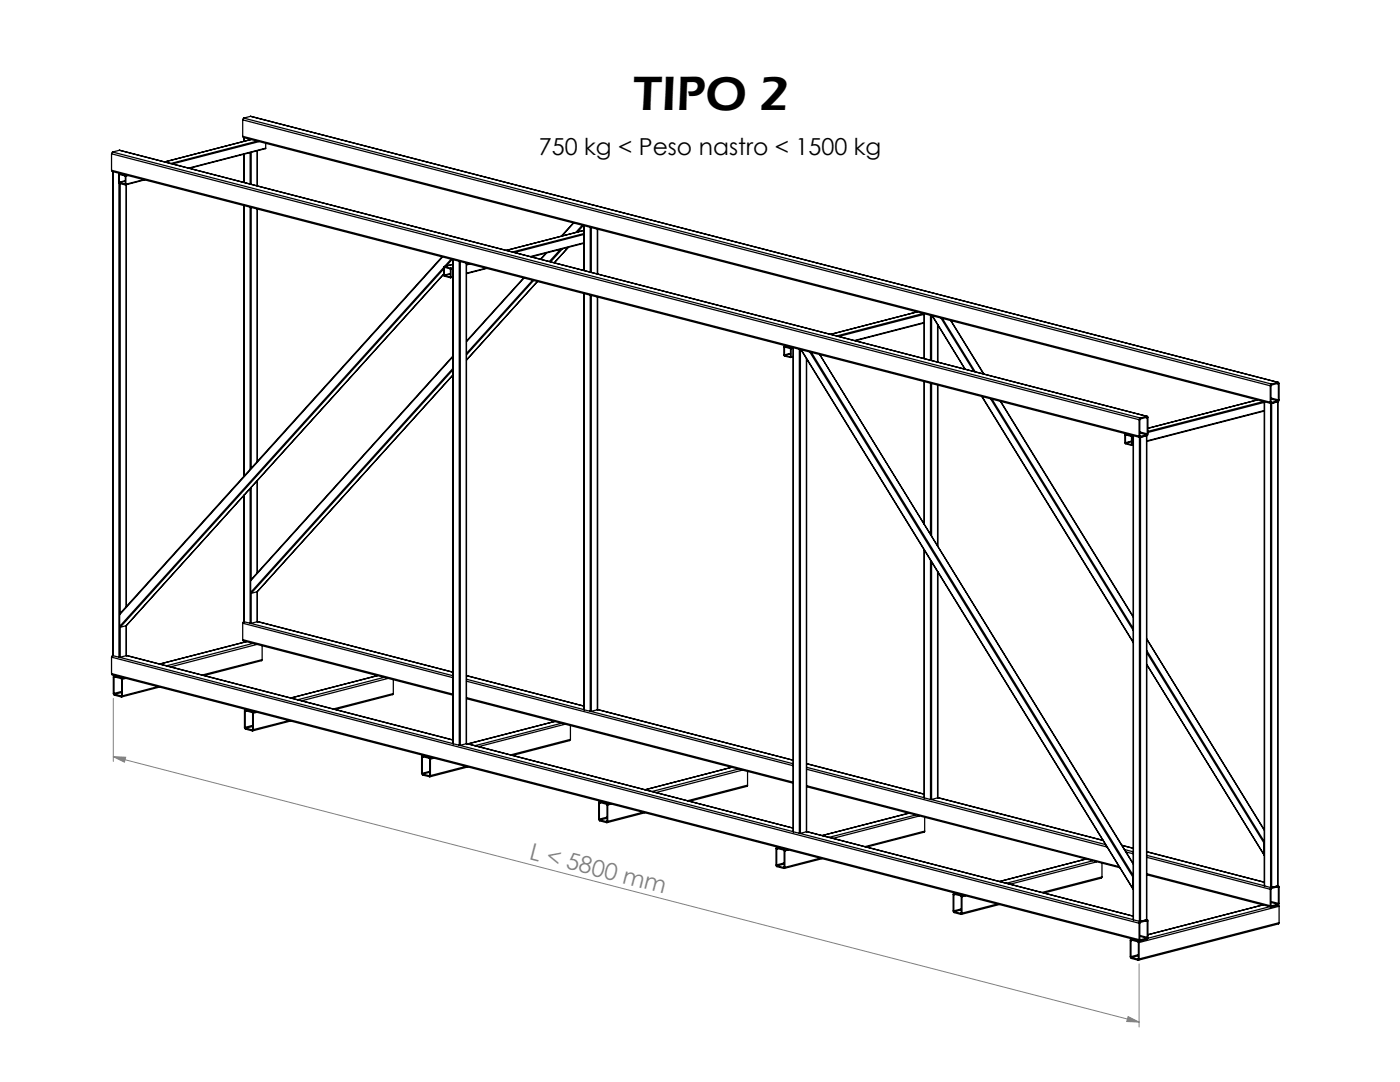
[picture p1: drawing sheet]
<svg xmlns="http://www.w3.org/2000/svg" width="279mm" height="216mm" viewBox="0 0 279 216" stroke-linecap="round" stroke-linejoin="round" font-family="sans-serif">
<defs><g id="words">
<text font-size="9.9" x="126.4" y="21.9">TIPO 2</text>
<text font-size="4.7" x="107.6" y="31">750 kg &lt; Peso nastro &lt; 1500 kg</text>
<text font-size="4.7" fill="#808080" x="105.4" y="171.3" transform="rotate(15 105.4 171.3)">L &lt; 5800 mm</text>
</g></defs>
<path d="M22.6 139.3v12.6M22.6 151l2.5 .1-.3 1zM22.6 151l204.7 52.9M227.3 192.3v12.6M225.1 202.8l2.2 1.1-2.4-.1z" fill="none" stroke="#808080" stroke-width=".2"/>
<path d="M22.6 151l2.5 .1-.3 1zM225.1 202.8l2.2 1.1-2.4-.1z" fill="#808080"/>
<g fill="none" stroke="#000" stroke-width=".25">
<path d="M22.3 34l.1 .2 205.1 53.1M22.3 30.7v3.3M22.3 30.7l205 53M22.3 34l205 53M22.5 30.3l-.2 .4M22.5 30.3l205 53.1M22.5 34.2v96.6M22.5 34.3v96.5M23.7 34.5v.1h.3h-.2M23.7 36.5v94.6M23.8 34.9l1.2 .2-.1 1.6M23.8 36.4h.1"/>
<path d="M23.8 34.6l-.1 .2v1.7l1.3 .4 .1-.1M23.8 34.9v1.5M23.8 34.6l1.2 .4M23.8 30l205.2 53.1M23.8 30l205.1 53.1M23.8 30l-1.3 .3M23.8 36.4l1.1 .3M23.9 34.8l-.1 .1M24 36.6v85.8M24.9 36.7h.1M25 35l.1 .1M25 36.2l-1.2 .2"/>
<path d="M25 36.1l-1.2 .3M25.1 35.1v1.7M25.2 34.9l-.2 .1M25.2 36.9v84.2M25.2 36.8v84.2M25.5 35l-.4 .1M28.7 35.8l-3.6 1M28.9 35.9l-3.9 1M48.4 27.2l.2 .2 205 53.1M48.4 23.9v3.3M48.4 23.9l205.1 53.1M48.4 27.2l205.1 53.1"/>
<path d="M48.6 23.6l-.2 .3M48.6 23.6l205.1 53M48.7 27.4v.8M48.7 30.8v5.6M49.9 27.8v.1M49.9 30.4v6.3M50 23.2l205.1 53.1M50 23.2l-1.4 .4M50.1 27.8l-17.3 4.5M50.1 30.4v6.4M51.3 30.1l.1 7M51.3 28.2l-17.3 4.4"/>
<path d="M51.7 28.3l-17.3 4.4M53 29.6l-15.2 4M53 28.6v1M53 29.6l-15.4 3.9M48.7 41v54M49.9 41.3v52.4M50.1 41.4v52.1M51.4 41.7l-.1 50.4M88.2 51.2l-64.3 71.2v.3M88.3 51.3l-64.4 71.4M88.6 54.6l-63.4 70.2M88.6 53.6l-64.6 71.6"/>
<path d="M88.6 53.3l-64.7 71.7M88.6 53.2l1.8-.5-1.7 .5M88.7 53.4l1.2 .3-.1 1.6M88.7 54.9v.1M88.7 53.2h-.1v1.9l1.3 .3M88.7 53.4v1.5M88.7 53.2l1.2 .3M88.7 55l1.1 .3M88.8 53.4h-.1M89.8 55.3h.1M89.9 53.5l.1 .2M89.9 54.7l-1.2 .3"/>
<path d="M89.9 54.6l-1.2 .3M90 55.3l-.1 .1M90 53.7v1.6M90 51.7l-1.3 1.5M90.2 51.8l-1.1 1.3M90.3 52.7l.1-.1-.1 .2M90.4 55.3l-.5 .1M90.4 51.8v96.6M90.4 53.4l-.5 .1M90.4 53.6l-.4 .1M90.4 55.2l-.4 .1M90.5 51.8v96.6"/>
<path d="M91.7 52.1v96.6M91.9 52.2v96.5M93.1 52.5v95.9M93.4 52.6l-.3 .1M93.8 52.7l-.7 .2M97 53.5l-3.9 1M97.2 53.6l-4.1 1M104.5 55.5l-11.4 12.6M104.6 55.5l-11.5 12.7M106.3 55.9l-13.2 14.6M106.5 56l-13.4 14.8M107.2 56.2l-14.1 15.7 14.2-15.7"/>
<path d="M109 50.5l-1.2 1.2M109.1 50.4l-1.2 1.4M111.9 49.7l-2.3 2.5M112.2 49.7l-2.3 2.5M113.4 49.4l-2.8 3M114.4 44.5l-2.4 2.6M114.5 44.5l-2.4 2.6M116.2 44.9l-1.3 1.5M116.4 45l-1.1 1.3M116.6 48.5l-10.6 2.8M116.6 46l-15.5 4M116.6 45.9l-.1 .1"/>
<path d="M116.6 45v9M116.6 58.6v83M116.6 46.6l-14.3 3.7M116.6 46.8l-13.9 3.6M116.6 48.4l-10.7 2.8M117.8 45.3v9M117.8 58.9v83M118 45.4v9M118 58.9v83M119.2 45.7v8.9M119.2 59.3v82.3M119.3 59.3l-.1 82.3"/>
<path d="M119.3 45.7v9M90.4 71l-40.4 44.9M90.4 74.8l-39.1 43.3M90.4 73.8l-40.3 44.6M90.4 73.5l-40.4 44.7M90.4 71.2l-40.4 44.7M156.6 69.3l1.1 .2v1.7M156.6 70.8v.1M156.6 69.1h-.1v1.8l1.3 .4 .1-.1M156.6 69.3v1.5M156.6 69.1l1.2 .3M156.6 70.9l1.1 .3"/>
<path d="M156.7 69.3h-.1M156.9 69l-.4 .1M156.9 69l-.3 .1M157.7 71.2h.1M157.8 69.4l.1 .2M157.8 70.6l-1.2 .3M157.8 70.5l-1.2 .3M157.9 69.6v1.6M158.1 69.3l-.3 .1M158.3 71.2l-.5 .1M158.3 69.4v96.6M158.3 69.5l-.4 .1"/>
<path d="M158.3 71.1l-.4 .1M159.5 69.7v96.6M159.7 69.7v96.6M159.8 69.8l66.3 107.6M159.9 69.8l66.2 107.5M160.9 71.5v94.5M161.6 70.2l64.5 104.8M161.9 70.3l64.3 104.4M163.6 70.7l62.6 101.7M183.1 62.2l-17.3 4.5M184.3 62.5l-17.3 4.5M184.4 64.5l-13.7 3.5"/>
<path d="M184.4 62.6v8.9M184.4 76.1l.1 28.5M184.4 62.7l-17 4.4M184.4 64.3l-13.9 3.6M185.7 62.9v9M185.7 76.4v30.2M185.9 63v8.9M185.9 76.5v30.4M186 63l6.6 10.7M186.1 63l6.5 10.7M187.1 64.8v7.4M187.1 76.8v32.1"/>
<path d="M187.8 63.5l6.5 10.6M188.1 63.5l6.5 10.7M189.7 64l6.6 10.6M189.8 64l6.6 10.6M195.9 79.1l30.3 49.1M196 79.1l30.2 49M197.7 79.6l28.5 46.2M198 79.7l28.2 45.7M251 79.8l-21.9 5.7M253.5 77v3.3M253.6 79.6l1.4 .4M253.6 79.4l1.5 .4"/>
<path d="M253.7 76.6l-.2 .4M254.8 76.6h.3M255 80l-1.2 .3M255.1 76.3l.2 .2-.1 3.5-.1 .2-1.4 .3-.2-.2M255.1 76.3l-1.4 .3M255.1 79.8l-.1 .2M255.1 76.6l-.1-.1-1.4 .4v3.4h.2M255.1 76.6v3.2M48.7 98.8v25.3M49.9 97.5v26.9M50.1 97.2v18.4M51.4 95.8l-.1 18.5"/>
<path d="M199.6 80.1l26.6 43.1M199.7 80.1l26.5 42.9M224.6 86.9l1.2 .2v1.6M224.6 88.3v.1M224.6 86.9v1.4M224.6 88.4l1.2 .3M224.8 86.8l-.2 .1M224.8 86.6h-.2M225.8 86.9l.1 .2M225.8 86.9l-1.3-.2v1.8l1.3 .4 .1-.1M225.8 88.7h.1M225.8 88.1l-1.2 .3"/>
<path d="M225.8 88l-1.2 .3M225.9 87.1v1.7M226 86.9h-.2M226.2 88.8l-.4 .1M226.2 86.9v96.6M226.2 87l-.3 .1M226.2 88.7l-.3 .1M226.2 87v96.6M227.3 83.7v3.3M227.4 87.2v96.6M227.5 86.4l1.3 .3M227.5 86.2l1.5 .4"/>
<path d="M227.5 87.1h.1M227.5 83.4l-.2 .3M228.7 83.3l.3 .1M228.8 86.9v96.6M228.8 86.7l-1.2 .4M228.9 83.1l.2 .1v3.5l-.2 .2M228.9 86.9l-1.4 .4-.2-.3M228.9 83.1l-1.4 .3M229 86.6l-.2 .1M229 83.4l-.2-.1-1.3 .4v3.3l.1 .1M229 83.4v3.2M252.2 80.1l-23.1 6"/>
<path d="M252.3 82l-23.5 6.1M252.3 80.2v96.5M252.3 80.3l-23.2 6M252.3 81.9l-23.5 6.1M252.4 80.2v96.6M253.6 80.5v96.6M253.7 80.3h.1M255 80.2l-1.2 .3v96.6h-.2M255 80.2v96.5M50 118.2l.1 .2M50 115.9v2.3M50.1 118.4v6"/>
<path d="M51.3 118.1v6M51.3 118.1l-1.2 .3M184.4 109.7v49.5M185.7 111.8v47.7M185.9 112.1v47.4M187.1 114.1v45.1M22.3 134.4l.1 .3 205.1 53M22.3 131.1l205 53.1M22.3 134.4l205 53.1M22.3 131.1v3.3M22.5 130.8l-.2 .3M22.5 130.8h.1"/>
<path d="M22.5 130.8l1.2 .3M22.8 135.2l.1-.2 1.3 .5 .1 3.2-.1 .2M22.8 138.4l.1 .1M22.8 135.2v3.2M22.8 134.9l-.2 .2v3.4l.2 .2 1.4 .4 .2-.2M22.8 134.9l1.4 .3M22.9 138.5l1.3 .4M23 134.8l-.2 .1M23 135.1l-.2 .1M23.7 131.1h.3M23.9 125l.1 .2M23.9 122.7v2.3"/>
<path d="M23.9 131.2l66.5 17.2M24 125.2v5.9M24.2 138.9h.1M24.2 135.2l.2 .3M24.3 138.2l-1.4 .3M24.3 138l-1.5 .4M24.3 135.1l-.1 .1M24.4 135.5v3.4M25.1 135.4l-.7 .1M25.2 124.8v6M25.2 124.8l-1.2 .4M25.2 130.8l-1.2 .3"/>
<path d="M25.2 130.8h.1M25.2 130.8l65.2 16.8M25.2 130.8l65.2 16.9M31.5 137l-7.1 1.9M31.9 137.1l-7.6 2M48.4 127.6l.1 .3 41.9 10.8M48.4 124.4v3.2M48.4 124.4l42 10.8M48.4 127.6l42 10.9M48.6 124l.1 .1M48.6 124l-.2 .4M48.7 124h-.1"/>
<path d="M48.7 124.1l1.2 .3M49.1 128l-17.2 4.5M49.2 128.1l-17.3 4.4M49.9 124.4h.2M50 124.4l40.4 10.4M50.5 128.4l-17.3 4.5M51.3 128.6l-17.3 4.5M51.3 124.1l-1.2 .3M51.4 124l-.1 .1M51.4 124l39 10.1M52.3 131.6l-.1 .2-11.5 3M52.3 128.9v2.7"/>
<path d="M52.3 131.6l-11.9 3.1M58 139.3l17.3-4.5-17.2 4.5M76.7 135.1l-17.3 4.5M77.5 135.4l-17.3 4.4M78.5 138.4l-.1 .2-11.5 3M78.5 135.6v2.8M78.5 138.4l-12 3.1M93.1 139.4l65.2 16.9M93.1 134.8l23.5 6.1M93.1 135.5l23.5 6.1M93.1 135.9l65.2 16.9M93.1 139.2l65.2 16.9"/>
<path d="M228.8 132.6l23.5 38.1M228.8 127.5l23.5 38.1M228.8 127.5l23.5 38.2M228.8 130.2l23.5 38M228.8 132.5l23.5 38M228.8 129.8l23.5 38.1M48.9 142l.1-.2 1.4 .4v3.4h-.1M48.9 145.1l.1 .2M48.9 142v3.1M49 141.6l-.2 .2v3.5l.2 .2 1.3 .3 .3-.2M49 141.6l1.3 .4M49 145.3l1.3 .3"/>
<path d="M49.1 141.6h-.2M49.2 141.6h-.2M49.2 141.9l-.3 .1M50.3 145.6h.1M50.3 142l.3 .3M50.4 145l-1.4 .3M50.4 144.7l-1.5 .4M50.5 141.9l-.2 .1M50.6 142.3v3.3M51.3 142.1l-.7 .2M57.6 143.8l-7 1.8M58 143.9l-7.6 1.9"/>
<path d="M84.3 151.1l.1-.1 1.4 .4v3.4h-.1M84.3 154.3l.1 .1M84.3 151.1v3.2M84.3 150.8l-.2 .2 .1 3.5 .1 .2 1.5 .3 .1-.2M84.3 150.8l1.4 .3M84.4 154.4l1.3 .4M84.5 150.7l-.2 .1M84.6 151l-.3 .1M85.7 151.1l.2 .4M85.7 154.8h.1M85.8 154.1l-1.4 .3M85.8 153.9l-1.5 .4"/>
<path d="M85.9 151.1h-.2M85.9 151.5v3.3M86.6 151.3l-.7 .2M90.4 148.4h.1M90.5 148.4l1.2 .3M91.7 148.7h.2M91.8 148.7l66.5 17.3M93 152.9l-7.1 1.9M93.1 148.4l-1.2 .3M93.1 148.3l65.2 16.9M93.4 153l-7.6 2M110.7 144l-17.3 4.4 17.3-4.4"/>
<path d="M112 144.3l-17.2 4.5M112.8 144.5l-17.3 4.5M113.8 147.5l-.1 .3-11.4 2.9M113.8 144.8v2.7M113.8 147.5l-11.9 3.1M116.6 141.6h.1M116.6 141.6l1.2 .3M117.8 141.9h.2M117.9 142l40.4 10.4M119.2 141.6l-1.2 .3M119.3 141.6l39 10.1M119.7 159.9l-.2 .3v3.4l.2 .2 1.4 .3 .2-.2"/>
<path d="M119.7 159.9l1.4 .4M119.8 159.9h-.2M119.9 159.9h-.2M146.1 153.1l-17.4 4.5M147.4 153.5l-17.3 4.4M148.2 153.7l-17.3 4.5M149.2 156.7l-.1 .2-11.5 3M149.2 153.9v2.8M149.2 156.7l-12 3.1M161 157l62.5 16.1M161 152.4l23.4 6.1-23.4-6.1M161 153.1l24.7 6.4"/>
<path d="M161 153.5l59.9 15.5M161 156.8l62.3 16.1M185.7 159.5h.2M185.8 159.5l34.8 9M187.1 159.2l-1.2 .3M187.1 159.2h.1M187.1 159.1l33 8.6M119.6 160.3l.1-.2 1.4 .4v3.3l-.1 .1M119.6 163.4l.1 .2M119.6 160.3v3.1M119.7 163.6l1.3 .3M119.9 160.2l-.3 .1"/>
<path d="M121 163.9h.1M121.1 160.3l.2 .3M121.1 163.3l-1.4 .3M121.1 163.1l-1.5 .3M121.2 160.2l-.1 .1M121.3 160.6v3.3M122 160.4l-.7 .2M128.3 162.1l-7 1.8M128.7 162.2l-7.6 1.9M155 169.4l.1-.1 1.4 .4v3.3l-.1 .1M155 172.6l.1 .2M155 169.4v3.2"/>
<path d="M155.1 169.1l-.2 .1v3.6l1.5 .5 .2-.2M155.1 169.1l1.3 .3M155.1 172.8l1.3 .3M155.2 169l-.2 .1M155.3 169.1h-.2M155.3 169.3l-.3 .1M156.4 169.4l.2 .4M156.5 173.1h-.1M156.5 172.4l-1.4 .4M156.5 172.2l-1.5 .4M156.6 169.4h-.2M156.6 169.8v3.3"/>
<path d="M157.4 169.6l-.8 .2M158.3 166l1.2 .3M159.5 166.3h.2M159.6 166.3l66.6 17.2M160.9 166l-1.2 .3M161 165.9l-.1 .1M161 165.9l65.2 16.9M163.7 171.2l-7.1 1.9M164.1 171.3l-7.6 2M181.4 162.3l-17.3 4.4M182.7 162.6l-17.2 4.5M183.5 162.8l-17.3 4.5"/>
<path d="M184.5 165.8v.3l-11.5 2.9M184.5 163.1v2.7M184.5 165.8l-11.9 3.1M190.4 178.5l.1-.1 1.3 .4v3.4h-.1M190.4 178.2h.2h-.2M190.4 178.5v3.3M190.4 178.2l-.2 .2v3.5l.2 .2 1.4 .4 .2-.3M190.4 178.2l1.4 .4M190.6 178.5h-.2M191.8 178.6l.2 .3M191.9 178.5l-.1 .1M192 178.9v3.3"/>
<path d="M192.7 178.8l-.7 .1M216.7 171.4l-17.2 4.5M218.1 171.8l-17.3 4.4M218.9 172l-17.3 4.4M219.9 175l-.1 .2-11.5 3M219.9 172.2v2.8M219.9 175l-12 3.1M223.9 168.7l2.3 .6M224.4 169.5l1.8 .5M224.7 170l1.5 .4M226.1 177.3l.1 .2M226.1 175v2.3"/>
<path d="M226.2 174.8l-.1 .2M228.8 174.6l24.8 6.4M228.8 169.9l23.5 6.1-23.5-6M228.8 170.7l23.5 6M228.8 171.1l24.7 6.3M228.8 174.3l24.7 6.4M252.3 170.5v.2M252.3 168.2v2.3M252.3 168v.2M252.3 176.7l.1 .1M252.4 176.8l1.2 .3M253.5 177.4v3.3"/>
<path d="M253.6 179.9l1.5 .4M253.7 177.1h.1M253.7 177.1l-.2 .3M254.8 177l.3 .1M255 176.7h.1M255.1 176.7l.2 .2-.1 3.5-.1 .2-1.4 .4-.2-.3M255.1 176.7l-1.4 .4M255.1 177.1l-.1-.1-1.4 .4v3.3l.2 .1M255.1 177.1v3.2M190.4 181.8l.1 .1M190.5 181.9l1.2 .3M191.8 182.2h-.1"/>
<path d="M191.8 181.5l-1.3 .4M191.8 181.4l-1.4 .4M199.1 180.4l-7.1 1.8M199.5 180.5l-7.7 2M225.7 187.7l.1-.1 1.4 .4v3.3l-.1 .1M225.7 190.9l.1 .2M225.7 187.7v3.2M225.8 187.4l-.2 .2v3.5l.1 .1 1.4 .4 .2-.3M225.8 187.4l1.3 .3M225.8 191.1l1.3 .3M225.9 187.3l-.2 .1M226 187.3l-.2 .1"/>
<path d="M226 187.6l-.3 .1M226.2 183.5v.1M226.2 183.6l1.2 .2M227.1 191.4h.1M227.1 187.7l.2 .4M227.2 190.7l-1.4 .4M227.2 190.5l-1.5 .4M227.3 187.7h-.2M227.3 184.2v3.3M227.3 188.1v3.2M227.4 183.8h.2M227.5 186.8l1.3 .4"/>
<path d="M227.5 186.7l1.5 .3M227.5 183.9h.1M227.5 187.5h.1M227.5 183.9l-.2 .3M228.7 183.8h.3M228.8 183.6v-96.6l-1.2 .2v96.6M228.8 183.6l-1.2 .2M228.8 183.5v.1M228.8 183.5h.2M228.8 187.2l-1.2 .3M228.8 183.5h.1M228.9 183.5l.2 .2v3.6l-1.6 .4-.2-.2"/>
<path d="M228.9 183.5l-1.4 .4M229 187l-.2 .2M229 183.8l-.2-.1-1.3 .4v3.4h.1M229 183.8v3.2M252.1 180.6l-23 5.9M253.5 180.9l-24.4 6.3M253.6 180.1l1.4 .3M253.7 180.7l.1 .1M255 180.4l-1.2 .4M255.1 180.3l-.1 .1M255.2 180.6l.1 .2M255.3 184.1l-.1 .3-28 7.2"/>
<path d="M255.3 180.8l-28 7.3M255.3 180.8v3.3M255.3 184.1l-28 7.2"/>
</g>
<use href="#words"/>
</svg>
